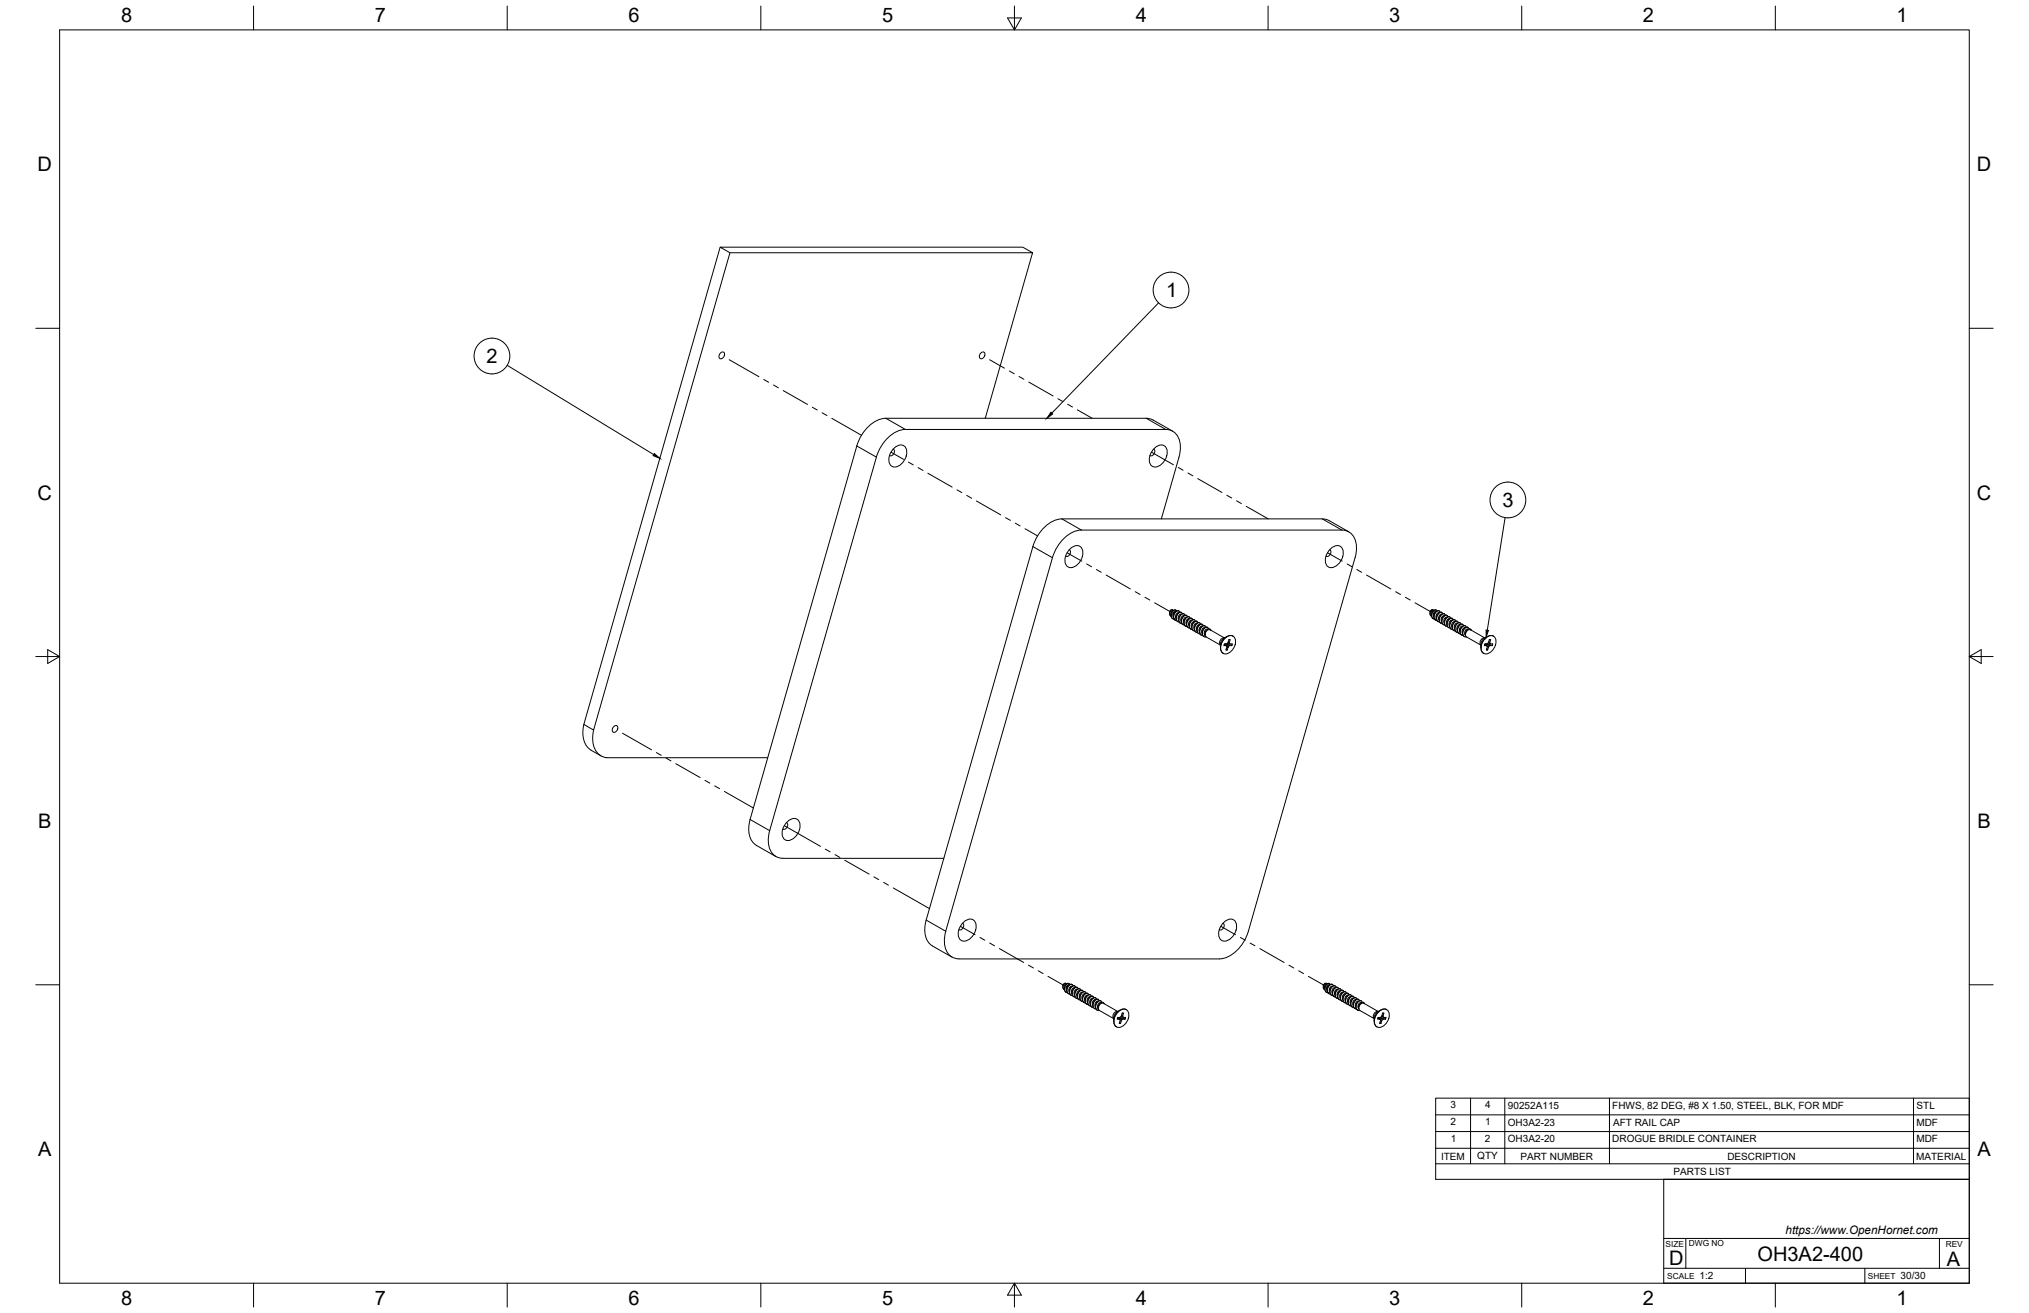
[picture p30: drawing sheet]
<svg xmlns="http://www.w3.org/2000/svg" width="864mm" height="559mm" viewBox="0 0 864 559" stroke-linecap="round" stroke-linejoin="round" font-family="sans-serif">
<defs><g id="words">
<g font-size="8.5">
<text x="51.6" y="9.4">8</text>
<text x="159.5" y="9.4">7</text>
<text x="267.5" y="9.4">6</text>
<text x="375.4" y="9.3">5</text>
<text x="483.4" y="9.4">4</text>
<text x="591.3" y="9.4">3</text>
<text x="699.3" y="9.4">2</text>
<text x="807.2" y="9.4">1</text>
<text x="16" y="72.9">D</text>
<text x="841.4" y="72.9">D</text>
<text x="496.4" y="126.5">1</text>
<text x="207.1" y="154.6">2</text>
<text x="16" y="212.6">C</text>
<text x="639.4" y="215.8">3</text>
<text x="841.4" y="212.6">C</text>
<text x="16.2" y="352.3">B</text>
<text x="841.7" y="352.3">B</text>
<text x="16.2" y="492">A</text>
<text x="841.7" y="492">A</text>
<text x="710.4" y="538.4">D</text>
<text x="748.1" y="536.7">OH3A2-400</text>
<text x="828.7" y="538.8">A</text>
<text x="51.6" y="555.5">8</text>
<text x="159.5" y="555.5">7</text>
<text x="267.5" y="555.5">6</text>
<text x="375.4" y="555.4">5</text>
<text x="483.4" y="555.5">4</text>
<text x="591.3" y="555.5">3</text>
<text x="699.3" y="555.5">2</text>
<text x="807.2" y="555.5">1</text>
</g>
<text font-size="5" x="760" y="525.2">https://www.OpenHornet.com</text>
<g font-size="4.3">
<text x="617.3" y="471.7">3</text>
<text x="632.1" y="471.7">4</text>
<text x="641.8" y="472">90252A115</text>
<text x="686.2" y="472">FHWS, 82 DEG, #8 X 1.50, STEEL, BLK, FOR MDF</text>
<text x="815.8" y="472">STL</text>
<text x="617.3" y="478.8">2</text>
<text x="632.2" y="478.8">1</text>
<text x="641.8" y="479.1">OH3A2-23</text>
<text x="686.6" y="479.1">AFT RAIL CAP</text>
<text x="815.7" y="479">MDF</text>
<text x="617.5" y="485.9">1</text>
<text x="632.1" y="485.9">2</text>
<text x="641.8" y="486.2">OH3A2-20</text>
<text x="686.2" y="486.2">DROGUE BRIDLE CONTAINER</text>
<text x="815.7" y="486.2">MDF</text>
<text x="613.4" y="493.5">ITEM</text>
<text x="628.8" y="493.4">QTY</text>
<text x="647.1" y="493.5">PART NUMBER</text>
<text x="735.2" y="493.5">DESCRIPTION</text>
<text x="815.6" y="493.5">MATERIAL</text>
<text x="712.3" y="500.1">PARTS LIST</text>
<text x="723.4" y="544.5">1:2</text>
<text x="809" y="544.5">30/30</text>
</g>
<g font-size="3.5">
<text x="708.9" y="530.9">SIZE</text>
<text x="718.9" y="530.5">DWG NO</text>
<text x="828.2" y="530.9">REV</text>
<text x="709.6" y="544.2">SCALE</text>
<text x="795" y="544.2">SHEET</text>
</g>
</g></defs>
<!-- layer: Visible -->
<g fill="none" stroke="#000" stroke-width=".43">
<path d="M306.5 105.2l-58 203.1 4.1 2.4 58.1-203.1M439.5 107.6h-128.8l-4.2-2.4h128.8l4.2 2.4-20.1 70.4M306.5 150.4a1.08 1.08 0 0 1 1.7-.4 1.08 1.08 0 0 1-.1 1.7 1.14 1.14 0 0 1-1.6 1 1.14 1.14 0 0 1-.2-1.9zM417.4 150.4a1.08 1.08 0 0 1 1.6-.4 1.08 1.08 0 0 1 0 1.7 1.14 1.14 0 0 1-1.7 1 1.14 1.14 0 0 1-.2-1.9zM380.2 191.1a1.62 1.62 0 0 1 .2 2 1.62 1.62 0 0 1-1.8 .8M380.2 191a3.2 3.2 0 0 1 5.4-.3 6.4 6.4 0 0 1-4.8 8.1 3.2 3.2 0 0 1-2.3-4.7zM491 191.1a1.62 1.62 0 0 1 .2 2 1.62 1.62 0 0 1-1.8 .8M491.1 191a3.2 3.2 0 0 1 5.4-.3 6.4 6.4 0 0 1-4.9 8.1 3.2 3.2 0 0 1-2.2-4.7zM499.1 183.5l-8.7-5-2-.5h-111.4a14.7 14.7 0 0 0-11.9 10.4l-45.8 160.4M455.1 234a1.62 1.62 0 0 1 .3 1.9 1.62 1.62 0 0 1-1.9 .8M455.2 233.9a3.2 3.2 0 0 1 5.4-.3 6.4 6.4 0 0 1-4.9 8 3.2 3.2 0 0 1-2.2-4.7zM494.3 220.8l7.5-26.3a9.4 9.4 0 0 0-2.6-10.9l-3-.8h-110.8a14.6 14.6 0 0 0-11.9 10.4l-45.9 160.3a9.4 9.4 0 0 0 2.6 11l3 .8"/>
<path d="M565.9 234a1.62 1.62 0 0 1 .3 1.9 1.62 1.62 0 0 1-1.8 .8M566 233.9a3.2 3.2 0 0 1 5.4-.3 6.4 6.4 0 0 1-4.8 8 3.2 3.2 0 0 1-2.3-4.7zM574.1 226.3l-8.8-4.9-1.9-.5-111.4-.1a14.7 14.7 0 0 0-11.9 10.4l-45.9 160.4a9.5 9.5 0 0 0 2.7 11M499 259.5l-.6 .1-.6 .9v1.1l.6 .6-.5-.7v-.9l.6-.9 .7-.1v.3h-.4l-.4 .6v1.1M499 259.5h.1M500.5 259.7l-1.1 .1-.8 1.1-.1 1.6 .7 .9M609.9 259.5l-.7 .2-.5 .7-.1 1.1 .7 .7-.5-.7 .1-1.1 .7-.9 .5 .4M609.9 259.5h.1M610.1 259.9h-.5l-.4 .5 .1 1.2M611.3 259.7l-1 .1-.9 1.2v1.6l.7 .8M498 260.1h-.3l.1 .4M499.7 263.5h.1"/>
<path d="M500.5 260.2l-.9 .6-.4 .8M500.5 260.2h-.5l-.7 .8-.1 1 .2 .6M500.7 260.1l-.3-.5-.6 .1-1.1 1.3-.1 1.6 1.1 .9M501.7 260.8l-.6 .1-.6 .7v1.6M501.8 260.1h-1.1l-1.1 1.4-.1 1.7 .8 .8M502.1 260.6l-.4-.6-.8 .1-1.2 1.5v1.8l1.1 .7M502.8 261.4l-.6 .1-.5 .6-.3 .9 .2 .9M502.9 260.7h-1.1l-1 1.3-.2 1.5 .8 1.1M503.2 261.2l-.4-.6h-.5l-1.3 1.4-.2 1.8 .5 .8 .6 .2M503.9 262l-.6 .2-.5 .6v1.7M504 261.3l-1.1 .1-1.1 1.4v1.6l.7 .9M504.4 261.8l-.5-.5-.8 .1-1.1 1.4-.1 1.8 1.1 .8"/>
<path d="M505 262.7l-.7 .2-.5 .7 .1 1.6M505.1 262h-1.1l-1 1.2-.2 1.6 .8 1.1M505.5 262.5l-.4-.6h-.7l-1.3 1.6-.1 1.7 .5 .6 .6 .2M506.1 263.3l-.6 .1-.5 .7v1.7M506.2 262.6l-1.2 .1-1 1.4v1.6l.7 .8M506.6 263.1l-.4-.5h-.8l-1.2 1.5-.1 1.7 .4 .6 .8 .3M507.2 263.9l-.7 .2-.5 .8 .1 1.5M507.3 263.2l-1.1 .1-1 1.3-.1 1.7 .7 .9M507.7 263.7l-.4-.5h-.7l-1.3 1.5-.1 1.7 .5 .7 .7 .2M508.4 264.6l-.7 .1-.5 .6-.2 .9 .2 .9M508.4 263.9h-1.2l-1 1.4v1.7l.7 .8M508.8 264.4l-.4-.6h-.7l-1.2 1.3-.2 1.9 .5 .7 .7 .2"/>
<path d="M509.5 265.2l-.6 .1-.6 .7v1.7M509.5 264.5h-1.1l-1 1.4-.1 1.6 .7 .9M509.9 265l-.4-.5h-.6l-.7 .4-.7 1.1-.1 1.7 .5 .6 .7 .3M510.6 265.9h-.6l-.6 .8v1.6M510.7 265.1h-1l-1.1 1.2-.3 1.5 .8 1.3M511 265.6l-.4-.5h-.6l-1.3 1.4-.1 1.9 .4 .5 .7 .3M511.7 266.5l-.6 .1-.6 .7v1.6M511.8 265.8h-1.2l-1 1.4-.1 1.6 .8 .9M512.1 266.3l-.4-.6h-.6l-1.3 1.4-.1 1.9 .4 .6 .7 .3M512.8 267.1l-.6 .1-.5 .6-.3 1 .2 .8M512.9 266.4l-.7-.2-.5 .3-.9 1.2-.2 1.6 .8 1M512.9 270.2a1.97 1.97 0 0 1 2.2-2.2l6.1 3.5"/>
<path d="M512.9 270.2l.5 .9M513.2 268.6l-.4 1.2 .2 .8M513.2 266.9l-.4-.5h-.6l-1.3 1.4-.1 1.7 .4 .7 .7 .3M513.4 271.1l6.1 3.5M513.9 267.8h-.5l-.7 .8-.1 1 .3 .8M514 267h-1.1l-1.1 1.4-.1 1.8 .8 .8M514.4 267.6l-.5-.6-.8 .1-1.2 1.8 .2 1.7 .6 .5h.7M515 268l.3 .2M515.3 268.1l-.6-.5-.9 .3-.8 1.1-.1 1.2M515.3 268.1v.1M519.5 274.2v1.5M521.1 274l1.3-.2 .7-1.6h.5l-.3 1.6 1.2 .2-.2 .8-1.3 .2-.6 1.6h-.6l.3-1.6-1.2-.2z"/>
<path d="M521.3 274.4v-.2l1.4 1.3M521.4 274l-.1 .2M521.4 271.6a2.45 2.45 0 0 1 3.1-1 2.45 2.45 0 0 1 1.4 3 4.9 4.9 0 0 1-4.9 4.6 3.8 3.8 0 0 1-.1-6zM521.5 274l1.5 1M521.8 274.8l-.7-.6 1 .8M521.8 274l1.6 .8M522 276l.3 .6h-.5M522.1 274l2.2 .8 .1-.8M522.2 270.9l-1.4 .8M522.3 276.6h.1M522.6 273.6l1 .4M522.6 273.5l.7 .3"/>
<path d="M522.8 273.2l.5 .1M523.3 272.2h-.3M524.8 270.7a3.9 3.9 0 0 0-4.9 3 3.3 3.3 0 0 0 .7 4.4M608.9 260.1h-.3l.1 .4M610.6 263.5h.1M611.3 260.2l-.9 .6-.4 .8M611.3 260.2l-.6 .1-.5 .8 .1 1.5M611.6 260.1l-.4-.5-.6 .1-1.1 1.5v1.4l1.1 .9M612.5 260.8l-.6 .1-.5 .6-.2 .9 .2 .8M612.6 260.1h-1.1l-1.1 1.5v1.6l.7 .8M613 260.6l-.4-.6h-.6l-1.3 1.3-.2 1.9 .4 .7 .8 .2M613.6 261.4l-.6 .1-.5 .7v1.7"/>
<path d="M613.7 260.7h-1.1l-1 1.4-.1 1.6 .7 .9M614.1 261.2l-.4-.6-.7 .1-1.3 1.5v1.8l1.1 .8M614.7 262l-.5 .1-.6 .6-.2 1 .2 .8M614.8 261.3h-1l-1 1.2-.3 1.5 .8 1.3M615.2 261.8l-.4-.5h-.6l-1.3 1.3-.2 1.8 .4 .7 .8 .3M615.9 262.7l-.7 .1-.5 .7v1.7M615.9 262h-1l-1.1 1.4-.1 1.6 .7 .9M616.3 262.5l-.4-.6h-.6l-1.4 1.6v1.7l.4 .6 .7 .2M617 263.3l-.6 .1-.5 .6-.3 .9 .2 .9M617.1 262.6l-1.3 .1-.9 1.2-.1 1.6 .7 1M617.4 263.1l-.4-.5h-.6l-1.3 1.3-.2 1.8 .5 .8 .7 .2M618.1 263.9l-.6 .2-.6 .7v1.6"/>
<path d="M618.2 263.2h-1.1l-1.1 1.4-.1 1.7 .8 .9M618.5 263.7l-.4-.5h-.6l-1.4 1.5v1.7l.4 .6 .7 .3M619.2 264.6l-.7 .2-.5 .7v1.6M619.3 263.9h-1.2l-.9 1.3-.2 1.5 .8 1.1M619.6 264.4l-.4-.6h-.6l-1.3 1.3-.1 1.9 .5 .7 .6 .2M620.3 265.2l-.5 .1-.7 .7 .1 1.7M620.4 264.5l-1.2 .1-1 1.4v1.6l.7 .8M620.8 265l-.5-.5h-.6l-1.3 1.4-.1 1.8 .4 .6 .7 .3M621.4 265.9h-.5l-.7 .9 .1 1.5M621.5 265.1l-1.1 .1-1.1 1.3-.1 1.7 .8 .9M621.9 265.6l-.4-.5h-.7l-.7 .5-.6 1-.1 1.8 .4 .5 .7 .3M622.5 266.5l-.5 .1-.6 .7v1.6"/>
<path d="M622.6 265.8l-1.2 .1-1 1.4v1.6l.7 .8M623 266.3l-.4-.6h-.7l-1.3 1.4-.1 1.8 .4 .7 .8 .3M623.6 267.1l-.5 .1-.6 .7v1.7M623.7 266.4h-1.1l-1 1.4-.1 1.6 .7 .9M623.7 270.2l.5 .9 6.1 3.5M624.1 268.6l-.4 .8 .1 1.2M624.1 266.9l-.4-.5h-.7l-.7 .4-.6 1.1v1.8l1.1 .8M624.8 267.8h-.6l-.7 .9-.1 1 .3 .7M624.8 267h-1l-1.1 1.2-.2 1.5 .8 1.3M625.2 267.6l-.4-.6-.9 .1-1.2 1.8 .2 1.6 .5 .5 .8 .1M625.8 268l.4 .2M625.9 268l6.1 3.5"/>
<path d="M625.9 268a1.87 1.87 0 0 0-2.2 2.2M626.2 268.2l-.6-.6-1 .3-.7 1.1-.2 1.2M630.3 274.2v1.5M631.4 278l.1 .1M632 274l1.3-.2 .6-1.6h.6l-.3 1.6 1.2 .2-.3 .8-1.3 .2-.6 1.6h-.6l.3-1.6-1.2-.2zM632.1 274.4l.1-.2 1.3 1.3M632.2 274v.2M632.3 271.6a2.45 2.45 0 0 1 3.1-1 2.45 2.45 0 0 1 1.3 3 4.9 4.9 0 0 1-4.8 4.6 3.8 3.8 0 0 1-.2-6zM632.4 274l1.4 1M632.7 274.8l-.8-.6 1 .8M632.7 274l1.5 .8M632.8 276l.3 .6h-.4"/>
<path d="M632.9 274l2.2 .7M633 270.9l-1.3 .8M633.1 276.6h.1M633.6 273.2l.5 .1M634.2 273.8l-.7-.3 .9 .5M634.2 272.2h-.3M635.3 274l-.2 .8M635.6 270.7a3.9 3.9 0 0 0-4.9 3l-.4 1.6 .1 1.3 1 1.4M248.5 308.3a9.9 9.9 0 0 0 3.1 11l4.2 2.4M252.7 310.7a9.5 9.5 0 0 0 3.6 11.2l2 .6h68.5M261.1 309.4a1.08 1.08 0 0 1 1.7-.4 1.08 1.08 0 0 1-.1 1.7 1.14 1.14 0 0 1-1.6 .9 1.14 1.14 0 0 1-.3-1.8zM319.3 348.7a9.5 9.5 0 0 0 2.7 11.1l8.3 4.8"/>
<path d="M334.7 350.1a1.62 1.62 0 0 1 .3 1.9 1.62 1.62 0 0 1-1.8 .8M334.8 350a3.2 3.2 0 0 1 5.4-.3 6.4 6.4 0 0 1-4.8 8 3.2 3.2 0 0 1-2.3-4.7zM333.2 365.3h68.5M402.5 396.3l45.5-159a16.2 16.2 0 0 1 11.2-11.6l111.9-.1a6.6 6.6 0 0 1 6.3 7.5l-.6 4.3-45.5 158.9M402.6 396.3a9.4 9.4 0 0 0 2.6 11l3 .8h110.8M409.7 392.9a1.62 1.62 0 0 1 .2 2 1.62 1.62 0 0 1-1.8 .7M409.8 392.8a3.2 3.2 0 0 1 5.3-.3 6.4 6.4 0 0 1-4.8 8.1 3.2 3.2 0 0 1-2.2-4.8zM520.5 392.9a1.62 1.62 0 0 1 .3 2 1.62 1.62 0 0 1-1.8 .7M520.6 392.8a3.2 3.2 0 0 1 5.4-.3 6.4 6.4 0 0 1-4.8 8.1 3.2 3.2 0 0 1-2.3-4.8zM531.3 396.3a16.2 16.2 0 0 1-11.2 11.7l-1.1 .1M396.9 402.6l8.3 4.8M452.6 419l-.3 .1 .1 .4"/>
<path d="M453.6 418.5l-.7 .1-.5 .8v1.1l.6 .7M453.6 418.5h.1M455 419.2l-.9 .6-.3 .7M455 418.6l-1 .1-.8 1.2-.1 1.5 .7 .9M455.1 419.2h-.6l-.6 .8-.2 .8 .3 .8M455.3 419l-.4-.4-.6 .1-1.1 1.5 .1 1.5 1 .8M456.3 419.7l-.6 .1-.5 .6-.3 .8 .2 1M456.4 419h-1l-1.2 1.3-.2 1.6 .9 1.1M456.7 419.5l-.3-.5h-.8l-1.3 1.6 .1 1.9 1 .6M457.5 419.7l-.6-.2-.7 .3-.9 1.4-.1 1.6 .8 .8M563.4 419l-.2 .1v.4M564.5 418.5l-.7 .1-.6 .9 .1 1.1 .5 .6-.4-.7v-1.1l.8-.9 .4 .4"/>
<path d="M564.5 418.5h.1M564.7 418.9h-.5l-.3 .4v1.3M565.9 419.2l-.9 .6-.4 .7M565.9 418.6l-1 .1-1 1.4v1.4l.8 .8M565.9 419.2h-.5l-.6 .8-.2 .9 .3 .7M566.2 419l-.4-.4-.6 .1-1.1 1.3v1.7l1 .8M567.1 419.7l-.6 .2-.5 .6v1.7M567.2 419h-1.1l-1.1 1.4v1.7l.7 .9M567.6 419.5l-.5-.5h-.7l-1.2 1.4-.1 1.8 .4 .6 .8 .3M568.3 419.7l-.9-.1-1.2 1.4-.2 1.4 .8 1.2M453 420.6l-.1-.9 .4-.7 .5-.1-.2-.4-.6 .3-.5 .9v.9l.5 .6M454.3 422.5h.1"/>
<path d="M457.4 420.4l-.6 .1-.6 .7v1.6M457.8 420.2l-.5-.6-.6 .1-1.2 1.3-.2 1.8 .5 .7 .7 .2M458.5 421l-.6 .1-.5 .6-.3 .8 .2 1M458.6 420.3h-1.2l-1 1.4-.1 1.6 .8 .9M458.9 420.8l-.3-.5h-.8l-1.3 1.6 .1 1.9 1 .6M459.6 421.6l-.6 .2-.5 .5-.3 1 .2 .8M459.7 420.9l-1.1 .1-1.1 1.4v1.6l.7 .9M460.1 421.4l-.4-.5h-.6l-1.3 1.3-.2 1.8 .4 .7 .7 .3M460.7 422.3l-.6 .1-.6 .7 .1 1.7M460.8 421.6h-1.1l-1.1 1.4-.1 1.6 .8 .9M461.2 422.1l-.5-.6-.7 .1-1.2 1.5-.1 1.8 1.1 .7M461.8 422.9l-.6 .1-.5 .6-.2 .9 .2 .9"/>
<path d="M461.9 422.2h-1.1l-1 1.2-.2 1.6 .8 1.1M462.3 422.7l-.4-.6h-.6l-1.3 1.4-.2 1.8 .3 .6 .9 .4M462.9 423.5l-.6 .2-.5 .6v1.7M463 422.8h-1.1l-1 1.4-.1 1.7 .7 .9M463.4 423.3l-.4-.5h-.7l-1.3 1.5v1.8l1.1 .8M464 424.2l-.5 .1-.6 .6-.2 .9 .2 .9M464.1 423.5h-1l-1.1 1.3-.2 1.5 .8 1.1M464.5 424l-.4-.6h-.7l-1.2 1.3-.2 1.9 .5 .7 .7 .2M465.2 424.8l-.7 .1-.5 .7v1.7M465.2 424.1h-1l-1.1 1.4-.1 1.7 .7 .8M465.6 424.6l-.4-.5h-.6l-1.4 1.5-.1 1.7 .4 .6 .8 .3M466.3 425.5l-.7 .1-.5 .8v1.5"/>
<path d="M466.4 424.7l-1.3 .1-.9 1.2-.1 1.7 .7 1M466.7 425.2l-.4-.5h-.6l-1.3 1.3-.2 1.8 .5 .8 .7 .2M467.4 426.1l-.7 .1-.5 .7v1.7M467.4 429.1l.2 .4M467.5 425.4l-1.2 .1-1 1.3-.1 1.7 .8 .8M467.5 429.1l.4 .9 6.1 3.5M467.8 427.6l-.4 1.5M467.8 425.9l-.4-.6-.7 .1-1.3 1.5v1.7l.4 .6 .7 .3M468.5 426.7l-.8 .2-.4 .8-.2 .8 .4 .9M468.5 426.7h.1M468.6 426l-1.2 .1-1 1.2-.1 1.6 .8 1M468.9 426.6l-.4-.6h-.7l-.7 .5-.6 1.2 .1 1.8 .5 .5 .9 .1"/>
<path d="M469.6 427l.3 .1M469.6 426.9a2.02 2.02 0 0 0-2.1 2.2M469.6 426.9l6.2 3.6M469.9 427.1l-.5-.5-1 .2-.7 .9-.2 1.5M469.9 427.1v.1M474 433.1v1.6M475.7 433l1.3-.2 .6-1.7h.6l-.3 1.7 1.2 .2-.2 .7-1.3 .2-.7 1.7h-.5l.3-1.7-1.2-.2zM475.8 433.3l.1-.2 1.4 1.3M476 433l-.1 .1M476 430.6a2.45 2.45 0 0 1 3.1-1 2.45 2.45 0 0 1 1.3 3 4.9 4.9 0 0 1-4.8 4.6 3.8 3.8 0 0 1-.1-6zM476.1 433l1.5 .9M476.4 433.7l-.7-.5 1 .7"/>
<path d="M476.4 433l1.6 .7M476.5 435l.4 .5h-.5M476.7 433l2.2 .7 .1-.7M476.8 429.9l-1.4 .8M476.9 435.5v.1M477.2 432.5l1 .5M477.2 432.5l.7 .3M477.4 432.2l.5 .1M477.9 431.1l-.3 .1M479.4 429.7a3.9 3.9 0 0 0-5 3 3.3 3.3 0 0 0 .8 4.3M565.1 422.5h.1M568.2 420.4l-.5 .1-.6 .6-.2 .9 .2 .8"/>
<path d="M568.7 420.2l-.4-.5-.6-.1-1.3 1.3-.2 1.9 .5 .7 .7 .2M569.3 421l-.6 .1-.5 .7v1.7M569.4 420.3h-1.1l-1 1.4-.1 1.7 .7 .8M569.8 420.8l-.5-.6-.6 .1-1.3 1.4-.1 1.8 .4 .6 .8 .3M570.4 421.6l-.5 .1-.6 .6-.2 .8 .2 1M570.5 420.9h-1l-1.1 1.3-.2 1.6 .8 1.1M570.9 421.4l-.4-.5h-.6l-1.3 1.3-.2 1.8 .5 .8 .7 .2M571.6 422.3l-.7 .1-.5 .7v1.7M571.6 421.6h-1.1l-1.1 1.5v1.6l.7 .8M572 422.1l-.4-.6-.7 .1-1.3 1.5v1.8l1.1 .7M572.7 422.9l-.7 .2-.5 .7v1.6M572.7 422.2h-1.1l-1 1.4-.1 1.6 .7 .9"/>
<path d="M573.1 422.7l-.4-.6-.7 .1-1.3 1.5v1.8l1.1 .8M573.8 423.5l-.6 .2-.5 .5-.3 1 .2 .8M573.9 422.8l-1.2 .1-1 1.4-.1 1.6 .7 .9M574.2 423.3l-.4-.5h-.7l-1.3 1.5v1.8l1.1 .8M574.9 424.2l-.6 .1-.6 .7v1.7M575 423.5h-1.2l-1 1.4-.1 1.6 .8 .9M575.3 424l-.4-.6h-.6l-1.4 1.6v1.7l.4 .6 .7 .2M576 424.8l-.6 .1-.6 .7v1.7M576.1 424.1h-1.1l-1 1.2-.3 1.5 .9 1.2M576.5 424.6l-.5-.5h-.6l-1.3 1.3-.1 1.8 .3 .6 .8 .4M577.1 425.5l-.6 .1-.6 .7 .1 1.6M577.2 424.7l-1.1 .1-1.1 1.3-.1 1.7 .8 .9"/>
<path d="M577.6 425.2l-.4-.5h-.7l-1.3 1.5-.1 1.7 .4 .6 .7 .3M578.2 426.1l-.5 .1-.6 .6-.2 .9 .2 .9M578.3 425.4l-1.2 .1-.9 1.2-.2 1.5 .8 1.1M578.3 429.1l.5 .9 6.1 3.5M578.6 427.6l-.4 1.2 .2 .7M578.7 425.9l-.4-.6h-.7l-1.2 1.3-.2 1.9 .4 .7 .7 .3M579.4 426.7l-.6 .1-.6 .7-.2 1 .3 .9M579.4 426h-1.1l-1 1.4-.1 1.7 .7 .8M579.8 426.6l-.4-.6-.9 .1-1.2 1.7 .3 1.8 1.2 .5M580.4 427l.3 .1M580.4 426.9a2.02 2.02 0 0 0-2.1 2.2M580.4 426.9l6.2 3.6"/>
<path d="M580.7 427.1l-.6-.6-.9 .4-.7 .9-.2 1.4M580.7 427.1l.1 .1M584.9 433.1v1.6M586.5 433l1.4-.2 .6-1.7h.5l-.3 1.7 1.2 .2-.2 .7-1.3 .2-.6 1.7h-.6l.3-1.7-1.2-.2zM586.7 433.3v-.2l1.4 1.3M586.8 433l-.1 .1M586.8 430.6a2.45 2.45 0 0 1 3.2-1 2.45 2.45 0 0 1 1.3 3 4.9 4.9 0 0 1-4.9 4.6 3.8 3.8 0 0 1-.1-6zM586.9 433l1.5 .9M587.2 433.7l-.7-.5 1 .7M587.2 433l1.6 .7M587.4 435l.3 .5h-.5M587.5 433l2.2 .7 .2-.7"/>
<path d="M587.6 429.9l-1.3 .8M587.7 435.5l.1 .1M588.2 432.2l.5 .1M588.7 432.8l-.6-.3 .9 .5M588.8 431.1l-.3 .1M590.2 429.7a3.9 3.9 0 0 0-4.9 3 3.3 3.3 0 0 0 .7 4.3"/>
</g>
<!-- layer: Visible Narrow -->
<g fill="none" stroke="#000" stroke-width=".43">
<path d="M377 178l8.4 4.8M487.9 178l8.3 4.8M364.7 189.8l8.3 4.7M439.6 232.6l8.4 4.8M452 220.8l8.3 4.8M562.8 220.8l8.3 4.8M520.8 271.7l-1 1.1-.4 1.3M521.2 271.5a1.96 1.96 0 0 0-1.8 3M631.7 271.7l-1 1.1-.4 1.3M632 271.5a1.96 1.96 0 0 0-1.7 3M319.3 348.8l8.3 4.7M394.2 391.6l8.3 4.7"/>
<path d="M475.4 430.7l-1 1-.4 1.4M475.8 430.5a1.96 1.96 0 0 0-1.8 3M586.3 430.7l-1 1-.4 1.4M586.6 430.5a1.96 1.96 0 0 0-1.7 3"/>
</g>
<!-- layer: Tweak Trail -->
<g fill="none" stroke="#000" stroke-width=".43">
<path d="M310.4 153.1l12.6 7.2M421.2 153.1l6.3 3.6M429.6 157.9l2.1 1.2M325.1 161.5l2.1 1.2M329.2 163.9l2.1 1.1M333.4 166.2l10.3 5.9M345.8 173.3l2 1.2M349.9 175.7l2.1 1.1M354 178l12.7 7.3M433.7 160.2l2.1 1.2M437.9 162.6l10.3 5.9M450.3 169.7l2 1.2"/>
<path d="M454.4 172l2.1 1.2M458.5 174.4l6.3 3.6M379.2 192.4l5.4 3.1M386.7 196.7l2 1.1M390.8 199l2.1 1.2M490.1 192.4l9.3 5.4M501.5 198.9l2.1 1.2M394.9 201.4l10.4 5.9M407.3 208.5l2.1 1.2M411.5 210.8l2 1.2M415.6 213.2l10.3 5.9M505.6 201.3l2.1 1.2"/>
<path d="M509.8 203.7l10.3 5.9M522.2 210.8l2 1.1M526.3 213.1l2.1 1.2M530.4 215.5l9.4 5.3M428 220.3l2.1 1.2M432.1 222.7l2.1 1.1M436.3 225l5.3 3.1M454.2 235.2l6.2 3.6M565 235.2l6.3 3.6M462.5 240l2.1 1.2M466.6 242.4l2.1 1.2M470.8 244.7l10.3 6"/>
<path d="M483.2 251.8l2 1.2M487.3 254.2l2.1 1.2M491.4 256.6l6.3 3.5M573.4 240l2 1.2M577.5 242.4l2.1 1.2M581.6 244.7l10.4 6M594 251.8l2.1 1.2M598.2 254.2l2 1.2M602.3 256.6l6.3 3.5M265 312.1l12.3 7M279.4 320.3l2 1.2M283.5 322.6l2.1 1.2"/>
<path d="M287.6 325l10.4 5.9M300.1 332.1l2 1.2M304.2 334.5l2.1 1.1M308.3 336.8l12.4 7.1M333.8 351.4l15.4 8.8M351.3 361.4l2 1.1M355.4 363.7l2.1 1.2M359.5 366.1l10.4 5.9M371.9 373.2l2.1 1.2M376.1 375.5l2 1.2M380.2 377.9l15.4 8.8M408.7 394.2l6.3 3.6"/>
<path d="M417.1 399l2.1 1.2M519.6 394.2l6.3 3.6M527.9 399l2.1 1.2M421.2 401.3l2.1 1.2M425.4 403.7l10.3 5.9M437.8 410.8l2 1.2M441.9 413.2l2.1 1.1M446 415.5l6.3 3.6M532.1 401.3l2 1.2M536.2 403.7l10.3 5.9M548.6 410.8l2.1 1.2M552.7 413.2l2.1 1.1"/>
<path d="M556.9 415.5l6.3 3.6"/>
</g>
<!-- layer: Border -->
<g fill="none" stroke="#000" stroke-width=".43">
<path d="M25.4 12.7h812.8v533.4h-812.8zM107.9 2.6v10.1M215.9 2.6v10.1M323.8 2.6v10.1M428.8 7.6h5.9l-2.9 5.1zM431.8 2.6v10.1M539.7 2.6v10.1M647.7 2.6v10.1M755.6 2.6v10.1M15.2 139.7h10.2M838.2 139.7h10.1M15.2 279.4h10.2"/>
<path d="M20.3 276.5l5.1 2.9-5.1 3zM838.2 279.4l5.1-2.9v5.9zM838.2 279.4h10.1M15.2 419.1h10.2M838.2 419.1h10.1M107.9 546.1v10.2M215.9 546.1v10.2M323.8 546.1v10.2M431.8 546.1l2.9 5.1h-5.9zM431.8 546.1v10.2M539.7 546.1v10.2M647.7 546.1v10.2"/>
<path d="M755.6 546.1v10.2"/>
</g>
<!-- layer: Titleblock -->
<path d="M708.1 501.9h130.1v44.2h-130.1zM708.1 539.8h130.1M708.1 527.1h130.1M717.5 527.1v12.7M742.9 539.8v6.3M793.7 539.8v6.3M825.5 527.1v12.7" fill="none" stroke="#000" stroke-width=".43"/>
<!-- layer: Balloons -->
<g fill="none" stroke="#000" stroke-width=".43">
<circle cx="498.4" cy="123.4" r="7.6"/>
<circle cx="209.4" cy="151.5" r="7.6"/>
<circle cx="641.8" cy="212.8" r="7.6"/>
</g>
<!-- layer: 0 -->
<path d="M447.3 175.5l.7 .7-2.4 1.8zM278.5 193l2.4 2.1-2.9-1.2zM632.5 268.2l1 .1-1 3z" fill="#000" stroke="#000" stroke-width=".43"/>
<path d="M493.1 128.9l-45.4 46.9M215.9 155.5l62.4 38M640.6 220.3l-7.6 47.9" fill="none" stroke="#000" stroke-width=".43"/>
<!-- layer: Parts Lists -->
<path d="M611.1 467.4h227.1v34.5h-227.1zM611.1 474.5h227.1M625.9 467.4v27.9M640.5 467.4v27.9M685 467.4v27.9M814.5 467.4v27.9M611.1 495.3h227.1M611.1 488.7h227.1M611.1 481.6h227.1" fill="none" stroke="#000" stroke-width=".43"/>
<use href="#words"/>
</svg>
